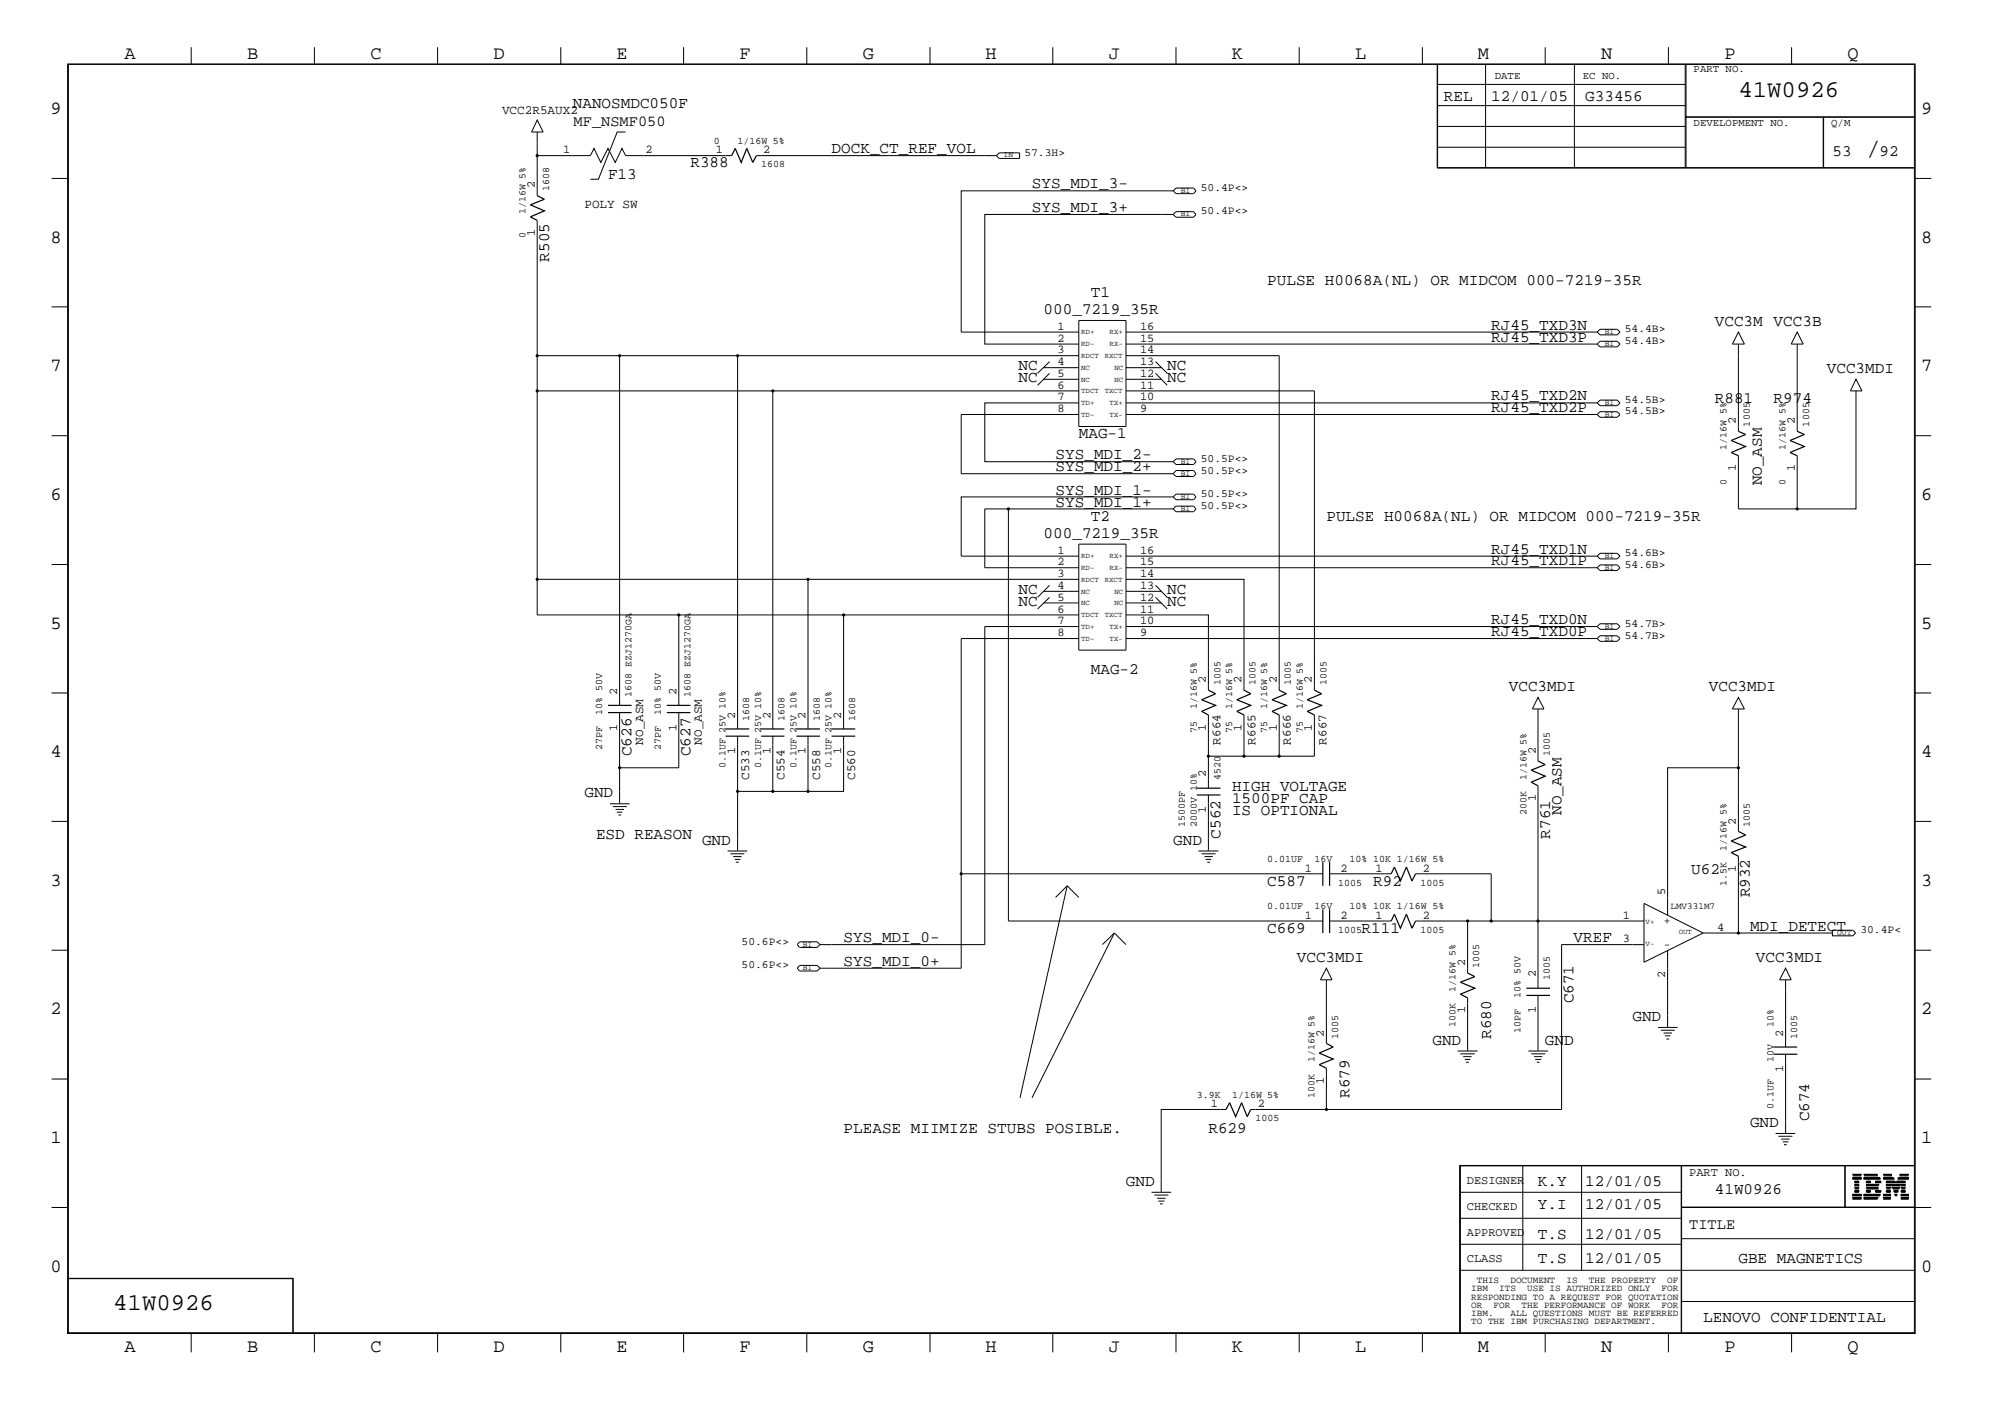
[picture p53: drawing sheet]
<svg xmlns="http://www.w3.org/2000/svg" width="423mm" height="300mm" viewBox="0 0 423 300" stroke-linecap="round" stroke-linejoin="round" font-family="sans-serif">
<defs><g id="words">
<text font-size="5.2" x="395" y="32.9">/</text>
<g font-size="5.1">
<text x="368" y="20.5">41W0926</text>
<text x="24" y="277.2">41W0926</text>
</g>
<g font-size="4">
<text x="26.3" y="12.5">A</text>
<text x="52.3" y="12.5">B</text>
<text x="78.4" y="12.5">C</text>
<text x="104.5" y="12.5">D</text>
<text x="130.5" y="12.5">E</text>
<text x="156.5" y="12.5">F</text>
<text x="182.6" y="12.5">G</text>
<text x="208.6" y="12.5">H</text>
<text x="234.7" y="12.5">J</text>
<text x="260.8" y="12.5">K</text>
<text x="286.9" y="12.5">L</text>
<text x="312.8" y="12.5">M</text>
<text x="338.9" y="12.5">N</text>
<text x="365" y="12.5">P</text>
<text x="391.1" y="12.5">Q</text>
<text x="10.7" y="24.1">9</text>
<text x="406.7" y="24.1">9</text>
<text x="10.7" y="51.4">8</text>
<text x="406.7" y="51.4">8</text>
<text x="10.7" y="78.6">7</text>
<text x="406.7" y="78.6">7</text>
<text x="10.7" y="105.8">6</text>
<text x="406.7" y="105.8">6</text>
<text x="10.7" y="133.1">5</text>
<text x="406.7" y="133.1">5</text>
<text x="10.7" y="160.2">4</text>
<text x="406.7" y="160.2">4</text>
<text x="10.7" y="187.5">3</text>
<text x="406.7" y="187.5">3</text>
<text x="10.7" y="214.6">2</text>
<text x="406.7" y="214.6">2</text>
<text x="10.7" y="241.9">1</text>
<text x="406.7" y="241.9">1</text>
<text x="10.7" y="269.2">0</text>
<text x="406.7" y="269.2">0</text>
<text x="26.3" y="286.2">A</text>
<text x="52.3" y="286.2">B</text>
<text x="78.4" y="286.2">C</text>
<text x="104.5" y="286.2">D</text>
<text x="130.5" y="286.2">E</text>
<text x="156.5" y="286.2">F</text>
<text x="182.6" y="286.2">G</text>
<text x="208.6" y="286.2">H</text>
<text x="234.7" y="286.2">J</text>
<text x="260.8" y="286.2">K</text>
<text x="286.9" y="286.2">L</text>
<text x="312.8" y="286.2">M</text>
<text x="338.9" y="286.2">N</text>
<text x="365" y="286.2">P</text>
<text x="391.1" y="286.2">Q</text>
</g>
<g font-size="3.4">
<text x="121.2" y="22.9">NANOSMDC050F</text>
<text x="305.6" y="21.4">REL</text>
<text x="315.6" y="21.4">12/01/05</text>
<text x="335.5" y="21.4">G33456</text>
<text x="146.1" y="35.4">R388</text>
<text x="176" y="32.4">DOCK_CT_REF_VOL</text>
<text x="387.9" y="32.9">53</text>
<text x="397.8" y="32.9">92</text>
<text x="128.7" y="37.9">F13</text>
<text x="218.4" y="39.9">SYS_MDI_3-</text>
<text x="218.4" y="44.9">SYS_MDI_3+</text>
<text x="116.2" y="55.4" transform="rotate(-90 116.2 55.4)">R505</text>
<text x="230.9" y="62.8">T1</text>
<text x="268.2" y="60.4">PULSE H0068A(NL) OR MIDCOM 000-7219-35R</text>
<text x="220.9" y="66.5">000_7219_35R</text>
<text x="315.6" y="69.8">RJ45_TXD3N</text>
<text x="363" y="69.1">VCC3M VCC3B</text>
<text x="315.6" y="72.3">RJ45_TXD3P</text>
<text x="215.6" y="78.4">NC</text>
<text x="215.6" y="80.9">NC</text>
<text x="247.1" y="78.4">NC</text>
<text x="247.1" y="80.9">NC</text>
<text x="386.7" y="79">VCC3MDI</text>
<text x="315.6" y="84.8">RJ45_TXD2N</text>
<text x="315.6" y="87.2">RJ45_TXD2P</text>
<text x="363" y="85.3">R881</text>
<text x="375.4" y="85.3">R974</text>
<text x="228.3" y="92.7">MAG-1</text>
<text x="223.4" y="99.7">SYS_MDI_2+</text>
<text x="223.4" y="97.2">SYS_MDI_2-</text>
<text x="223.4" y="104.7">SYS_MDI_1-</text>
<text x="223.4" y="107.2">SYS_MDI_1+</text>
<text x="373" y="102.7" transform="rotate(-90 373 102.7)">NO_ASM</text>
<text x="220.9" y="113.9">000_7219_35R</text>
<text x="230.9" y="110.2">T2</text>
<text x="280.8" y="110.2">PULSE H0068A(NL) OR MIDCOM 000-7219-35R</text>
<text x="315.6" y="117.2">RJ45_TXD1N</text>
<text x="315.6" y="119.6">RJ45_TXD1P</text>
<text x="215.6" y="125.7">NC</text>
<text x="247.1" y="125.7">NC</text>
<text x="215.6" y="128.2">NC</text>
<text x="247.1" y="128.2">NC</text>
<text x="315.6" y="132.1">RJ45_TXD0N</text>
<text x="315.6" y="134.6">RJ45_TXD0P</text>
<text x="230.9" y="142.6">MAG-2</text>
<text x="319.4" y="146.3">VCC3MDI</text>
<text x="361.7" y="146.3">VCC3MDI</text>
<text x="133.7" y="160" transform="rotate(-90 133.7 160)">C626</text>
<text x="146.1" y="160" transform="rotate(-90 146.1 160)">C627</text>
<text x="260.8" y="167.5">HIGH VOLTAGE</text>
<text x="123.7" y="168.7">GND</text>
<text x="260.8" y="172.5">IS OPTIONAL</text>
<text x="260.8" y="170">1500PF CAP</text>
<text x="330.5" y="172.5" transform="rotate(-90 330.5 172.5)">NO_ASM</text>
<text x="126.2" y="177.5">ESD REASON</text>
<text x="148.6" y="178.7">GND</text>
<text x="248.3" y="178.7">GND</text>
<text x="258.3" y="177.5" transform="rotate(-90 258.3 177.5)">C562</text>
<text x="328.1" y="177.5" transform="rotate(-90 328.1 177.5)">R761</text>
<text x="358" y="184.9">U62</text>
<text x="268.2" y="187.5">C587</text>
<text x="290.7" y="187.5">R92</text>
<text x="370.4" y="189.9" transform="rotate(-90 370.4 189.9)">R932</text>
<text x="268.2" y="197.4">C669</text>
<text x="288.2" y="197.4">R111</text>
<text x="370.4" y="196.9">MDI_DETECT</text>
<text x="178.6" y="199.4">SYS_MDI_0-</text>
<text x="274.5" y="203.6">VCC3MDI</text>
<text x="333.1" y="199.4">VREF</text>
<text x="371.7" y="203.6">VCC3MDI</text>
<text x="178.6" y="204.4">SYS_MDI_0+</text>
<text x="333.1" y="212.3" transform="rotate(-90 333.1 212.3)">C671</text>
<text x="303.2" y="221.1">GND</text>
<text x="315.6" y="219.9" transform="rotate(-90 315.6 219.9)">R680</text>
<text x="327" y="221.1">GND</text>
<text x="345.5" y="216.1">GND</text>
<text x="285.7" y="232.3" transform="rotate(-90 285.7 232.3)">R679</text>
<text x="178.6" y="239.8">PLEASE MIIMIZE STUBS POSIBLE.</text>
<text x="255.8" y="239.8">R629</text>
<text x="370.4" y="238.5">GND</text>
<text x="382.9" y="237.3" transform="rotate(-90 382.9 237.3)">C674</text>
<text x="238.3" y="251">GND</text>
<text x="325.5" y="251">K.Y</text>
<text x="335.5" y="251">12/01/05</text>
<text x="325.5" y="255.9">Y.I</text>
<text x="335.5" y="255.9">12/01/05</text>
<text x="363" y="252.7">41W0926</text>
<text x="325.5" y="262.2">T.S</text>
<text x="335.5" y="262.2">12/01/05</text>
<text x="325.5" y="267.2">T.S</text>
<text x="335.5" y="267.2">12/01/05</text>
<text x="368" y="267.2">GBE MAGNETICS</text>
<text x="360.5" y="279.7">LENOVO CONFIDENTIAL</text>
</g>
<g font-size="3.2">
<text x="121.4" y="26.7">MF_NSMF050</text>
<text x="357.5" y="260">TITLE</text>
</g>
<g font-size="2.7">
<text x="106.3" y="24.2">VCC2R5AUX2</text>
<text x="123.7" y="44.1">POLY SW</text>
<text x="136.1" y="157.6" transform="rotate(-90 136.1 157.6)">NO_ASM</text>
<text x="148.6" y="157.6" transform="rotate(-90 148.6 157.6)">NO_ASM</text>
<text x="258.3" y="157.6" transform="rotate(-90 258.3 157.6)">R664</text>
<text x="265.8" y="157.6" transform="rotate(-90 265.8 157.6)">R665</text>
<text x="273.2" y="157.6" transform="rotate(-90 273.2 157.6)">R666</text>
<text x="280.8" y="157.6" transform="rotate(-90 280.8 157.6)">R667</text>
<text x="158.6" y="165" transform="rotate(-90 158.6 165)">C533</text>
<text x="166" y="165" transform="rotate(-90 166 165)">C554</text>
<text x="173.6" y="165" transform="rotate(-90 173.6 165)">C558</text>
<text x="181" y="165" transform="rotate(-90 181 165)">C560</text>
</g>
<g font-size="2.5">
<text x="119.2" y="32.4">1</text>
<text x="136.7" y="32.4">2</text>
<text x="151.6" y="32.4">1</text>
<text x="161.5" y="32.4">2</text>
<text x="113.2" y="39.9" transform="rotate(-90 113.2 39.9)">2</text>
<text x="113.2" y="49.9" transform="rotate(-90 113.2 49.9)">1</text>
<text x="223.9" y="69.8">1</text>
<text x="241.3" y="69.8">16</text>
<text x="223.9" y="74.8">3</text>
<text x="223.9" y="77.3">4</text>
<text x="223.9" y="72.3">2</text>
<text x="241.3" y="77.3">13</text>
<text x="241.3" y="74.8">14</text>
<text x="241.3" y="72.3">15</text>
<text x="223.9" y="79.8">5</text>
<text x="223.9" y="82.3">6</text>
<text x="241.3" y="82.3">11</text>
<text x="241.3" y="79.8">12</text>
<text x="223.9" y="84.8">7</text>
<text x="223.9" y="87.2">8</text>
<text x="241.3" y="87.2">9</text>
<text x="241.3" y="84.8">10</text>
<text x="367.5" y="89.7" transform="rotate(-90 367.5 89.7)">2</text>
<text x="379.9" y="89.7" transform="rotate(-90 379.9 89.7)">2</text>
<text x="367.5" y="99.7" transform="rotate(-90 367.5 99.7)">1</text>
<text x="379.9" y="99.7" transform="rotate(-90 379.9 99.7)">1</text>
<text x="223.9" y="117.2">1</text>
<text x="223.9" y="119.6">2</text>
<text x="241.3" y="119.6">15</text>
<text x="241.3" y="117.2">16</text>
<text x="223.9" y="122.2">3</text>
<text x="223.9" y="124.6">4</text>
<text x="241.3" y="124.6">13</text>
<text x="241.3" y="122.2">14</text>
<text x="223.9" y="127.1">5</text>
<text x="223.9" y="129.6">6</text>
<text x="241.3" y="129.6">11</text>
<text x="241.3" y="127.1">12</text>
<text x="223.9" y="132.1">7</text>
<text x="223.9" y="134.6">8</text>
<text x="241.3" y="134.6">9</text>
<text x="241.3" y="132.1">10</text>
<text x="130.6" y="147.1" transform="rotate(-90 130.6 147.1)">2</text>
<text x="143.2" y="147.1" transform="rotate(-90 143.2 147.1)">2</text>
<text x="255.3" y="144.6" transform="rotate(-90 255.3 144.6)">2</text>
<text x="262.8" y="144.6" transform="rotate(-90 262.8 144.6)">2</text>
<text x="270.3" y="144.6" transform="rotate(-90 270.3 144.6)">2</text>
<text x="277.7" y="144.6" transform="rotate(-90 277.7 144.6)">2</text>
<text x="130.6" y="154.6" transform="rotate(-90 130.6 154.6)">1</text>
<text x="143.2" y="154.6" transform="rotate(-90 143.2 154.6)">1</text>
<text x="155.6" y="152.1" transform="rotate(-90 155.6 152.1)">2</text>
<text x="163.1" y="152.1" transform="rotate(-90 163.1 152.1)">2</text>
<text x="170.5" y="152.1" transform="rotate(-90 170.5 152.1)">2</text>
<text x="178.1" y="152.1" transform="rotate(-90 178.1 152.1)">2</text>
<text x="255.3" y="154.6" transform="rotate(-90 255.3 154.6)">1</text>
<text x="262.8" y="154.6" transform="rotate(-90 262.8 154.6)">1</text>
<text x="270.3" y="154.6" transform="rotate(-90 270.3 154.6)">1</text>
<text x="277.7" y="154.6" transform="rotate(-90 277.7 154.6)">1</text>
<text x="155.6" y="159.5" transform="rotate(-90 155.6 159.5)">1</text>
<text x="163.1" y="159.5" transform="rotate(-90 163.1 159.5)">1</text>
<text x="170.5" y="159.5" transform="rotate(-90 170.5 159.5)">1</text>
<text x="178.1" y="159.5" transform="rotate(-90 178.1 159.5)">1</text>
<text x="325.1" y="159.5" transform="rotate(-90 325.1 159.5)">2</text>
<text x="255.3" y="164.5" transform="rotate(-90 255.3 164.5)">2</text>
<text x="255.3" y="172" transform="rotate(-90 255.3 172)">1</text>
<text x="325.1" y="169.5" transform="rotate(-90 325.1 169.5)">1</text>
<text x="367.5" y="174.5" transform="rotate(-90 367.5 174.5)">2</text>
<text x="276.2" y="184.5">1</text>
<text x="283.7" y="184.5">2</text>
<text x="291.2" y="184.5">1</text>
<text x="301.2" y="184.5">2</text>
<text x="367.5" y="184.5" transform="rotate(-90 367.5 184.5)">1</text>
<text x="352.5" y="189.4" transform="rotate(-90 352.5 189.4)">5</text>
<text x="276.2" y="194.4">1</text>
<text x="283.7" y="194.4">2</text>
<text x="291.2" y="194.4">1</text>
<text x="301.2" y="194.4">2</text>
<text x="343.5" y="194.4">1</text>
<text x="363.5" y="196.9">4</text>
<text x="343.5" y="199.4">3</text>
<text x="310.1" y="204.4" transform="rotate(-90 310.1 204.4)">2</text>
<text x="325.1" y="206.8" transform="rotate(-90 325.1 206.8)">2</text>
<text x="352.5" y="206.9" transform="rotate(-90 352.5 206.9)">2</text>
<text x="310.1" y="214.4" transform="rotate(-90 310.1 214.4)">1</text>
<text x="325.1" y="214.4" transform="rotate(-90 325.1 214.4)">1</text>
<text x="280.2" y="219.4" transform="rotate(-90 280.2 219.4)">2</text>
<text x="377.4" y="219.4" transform="rotate(-90 377.4 219.4)">2</text>
<text x="377.4" y="226.8" transform="rotate(-90 377.4 226.8)">1</text>
<text x="280.2" y="229.4" transform="rotate(-90 280.2 229.4)">1</text>
<text x="256.3" y="234.3">1</text>
<text x="266.3" y="234.3">2</text>
<text x="310.5" y="250.6">DESIGNER</text>
<text x="357.5" y="248.8">PART NO.</text>
<text x="310.5" y="256.1">CHECKED</text>
<text x="310.5" y="261.5">APPROVED</text>
<text x="310.5" y="267">CLASS</text>
</g>
<g font-size="2.4">
<text x="216.8" y="32.9">57.3H&gt;</text>
<text x="254.2" y="40.4">50.4P&lt;&gt;</text>
<text x="254.2" y="45.4">50.4P&lt;&gt;</text>
<text x="343.9" y="70.3">54.4B&gt;</text>
<text x="343.9" y="72.8">54.4B&gt;</text>
<text x="343.9" y="85.3">54.5B&gt;</text>
<text x="343.9" y="87.7">54.5B&gt;</text>
<text x="254.2" y="100.2">50.5P&lt;&gt;</text>
<text x="254.2" y="97.7">50.5P&lt;&gt;</text>
<text x="254.2" y="105.2">50.5P&lt;&gt;</text>
<text x="254.2" y="107.7">50.5P&lt;&gt;</text>
<text x="343.9" y="117.7">54.6B&gt;</text>
<text x="343.9" y="120.1">54.6B&gt;</text>
<text x="343.9" y="132.6">54.7B&gt;</text>
<text x="343.9" y="135.1">54.7B&gt;</text>
<text x="352.2" y="195.5">+</text>
<text x="393.8" y="197.4">30.4P&lt;</text>
<text x="157" y="199.9">50.6P&lt;&gt;</text>
<text x="352.2" y="200.6">-</text>
<text x="157" y="204.9">50.6P&lt;&gt;</text>
</g>
<g font-size="2.3">
<text x="316.4" y="16.7">DATE</text>
<text x="335" y="16.7">EC NO.</text>
<text x="358.5" y="15.2">PART NO.</text>
<text x="358.5" y="26.6">DEVELOPMENT NO.</text>
<text x="387.6" y="26.6">Q/M</text>
</g>
<g font-size="2.1">
<text x="151.1" y="30.4">0</text>
<text x="156.1" y="30.4">1/16W 5%</text>
<text x="161.1" y="35.4">1608</text>
<text x="116.2" y="40.4" transform="rotate(-90 116.2 40.4)">1608</text>
<text x="111.3" y="45.4" transform="rotate(-90 111.3 45.4)">1/16W 5%</text>
<text x="111.3" y="50.4" transform="rotate(-90 111.3 50.4)">0</text>
<text x="365.4" y="95.2" transform="rotate(-90 365.4 95.2)">1/16W 5%</text>
<text x="370.4" y="90.3" transform="rotate(-90 370.4 90.3)">1005</text>
<text x="378" y="95.2" transform="rotate(-90 378 95.2)">1/16W 5%</text>
<text x="382.9" y="90.3" transform="rotate(-90 382.9 90.3)">1005</text>
<text x="365.4" y="102.7" transform="rotate(-90 365.4 102.7)">0</text>
<text x="378" y="102.7" transform="rotate(-90 378 102.7)">0</text>
<text x="133.7" y="147.6" transform="rotate(-90 133.7 147.6)">1608 EZJ1270GA</text>
<text x="146.1" y="147.6" transform="rotate(-90 146.1 147.6)">1608 EZJ1270GA</text>
<text x="258.3" y="145" transform="rotate(-90 258.3 145)">1005</text>
<text x="265.8" y="145" transform="rotate(-90 265.8 145)">1005</text>
<text x="273.2" y="145" transform="rotate(-90 273.2 145)">1005</text>
<text x="280.8" y="145" transform="rotate(-90 280.8 145)">1005</text>
<text x="127.4" y="151.3" transform="rotate(-90 127.4 151.3)">10% 50V</text>
<text x="139.9" y="151.3" transform="rotate(-90 139.9 151.3)">10% 50V</text>
<text x="158.6" y="152.6" transform="rotate(-90 158.6 152.6)">1608</text>
<text x="166" y="152.6" transform="rotate(-90 166 152.6)">1608</text>
<text x="173.6" y="152.6" transform="rotate(-90 173.6 152.6)">1608</text>
<text x="181" y="152.6" transform="rotate(-90 181 152.6)">1608</text>
<text x="253.3" y="155" transform="rotate(-90 253.3 155)">75</text>
<text x="253.3" y="150" transform="rotate(-90 253.3 150)">1/16W 5%</text>
<text x="260.8" y="155" transform="rotate(-90 260.8 155)">75</text>
<text x="260.8" y="150" transform="rotate(-90 260.8 150)">1/16W 5%</text>
<text x="268.2" y="155" transform="rotate(-90 268.2 155)">75</text>
<text x="268.2" y="150" transform="rotate(-90 268.2 150)">1/16W 5%</text>
<text x="275.8" y="155" transform="rotate(-90 275.8 155)">75</text>
<text x="275.8" y="150" transform="rotate(-90 275.8 150)">1/16W 5%</text>
<text x="127.4" y="158.7" transform="rotate(-90 127.4 158.7)">27PF</text>
<text x="139.9" y="158.7" transform="rotate(-90 139.9 158.7)">27PF</text>
<text x="328.1" y="160" transform="rotate(-90 328.1 160)">1005</text>
<text x="153.6" y="162.5" transform="rotate(-90 153.6 162.5)">0.1UF 25V 10%</text>
<text x="161.1" y="162.5" transform="rotate(-90 161.1 162.5)">0.1UF 25V 10%</text>
<text x="168.6" y="162.5" transform="rotate(-90 168.6 162.5)">0.1UF 25V 10%</text>
<text x="176" y="162.5" transform="rotate(-90 176 162.5)">0.1UF 25V 10%</text>
<text x="258.3" y="165" transform="rotate(-90 258.3 165)">4520</text>
<text x="323.1" y="165" transform="rotate(-90 323.1 165)">1/16W 5%</text>
<text x="323.1" y="172.5" transform="rotate(-90 323.1 172.5)">200K</text>
<text x="250.8" y="175" transform="rotate(-90 250.8 175)">1500PF</text>
<text x="253.3" y="175" transform="rotate(-90 253.3 175)">2000V 10%</text>
<text x="370.4" y="175" transform="rotate(-90 370.4 175)">1005</text>
<text x="268.2" y="182.5">0.01UF</text>
<text x="278.2" y="182.5">16V</text>
<text x="285.7" y="182.5">10% 10K 1/16W 5%</text>
<text x="365.4" y="180" transform="rotate(-90 365.4 180)">1/16W 5%</text>
<text x="283.2" y="187.5">1005</text>
<text x="300.7" y="187.5">1005</text>
<text x="365.4" y="187.5" transform="rotate(-90 365.4 187.5)">1.5K</text>
<text x="268.2" y="192.4">0.01UF</text>
<text x="278.2" y="192.4">16V</text>
<text x="283.2" y="197.4">1005</text>
<text x="285.7" y="192.4">10% 10K 1/16W 5%</text>
<text x="300.7" y="197.4">1005</text>
<text x="308.1" y="209.9" transform="rotate(-90 308.1 209.9)">1/16W 5%</text>
<text x="313.1" y="204.9" transform="rotate(-90 313.1 204.9)">1005</text>
<text x="328.1" y="207.3" transform="rotate(-90 328.1 207.3)">1005</text>
<text x="321.8" y="211.2" transform="rotate(-90 321.8 211.2)">10% 50V</text>
<text x="283.2" y="219.9" transform="rotate(-90 283.2 219.9)">1005</text>
<text x="308.1" y="217.3" transform="rotate(-90 308.1 217.3)">100K</text>
<text x="321.8" y="218.6" transform="rotate(-90 321.8 218.6)">10PF</text>
<text x="375.4" y="217.3" transform="rotate(-90 375.4 217.3)">10%</text>
<text x="380.4" y="219.9" transform="rotate(-90 380.4 219.9)">1005</text>
<text x="278.2" y="224.8" transform="rotate(-90 278.2 224.8)">1/16W 5%</text>
<text x="375.4" y="224.8" transform="rotate(-90 375.4 224.8)">10V</text>
<text x="253.3" y="232.3">3.9K</text>
<text x="260.8" y="232.3">1/16W 5%</text>
<text x="278.2" y="232.3" transform="rotate(-90 278.2 232.3)">100K</text>
<text x="265.8" y="237.3">1005</text>
<text x="375.4" y="234.8" transform="rotate(-90 375.4 234.8)">0.1UF</text>
</g>
<g font-size="2">
<text x="353.6" y="192.4">LMV331M7</text>
<text x="311.4" y="273.2">IBM</text>
<text x="311.4" y="275">RESPONDING TO A REQUEST FOR QUOTATION</text>
<text x="312.6" y="271.4">THIS</text>
<text x="317.3" y="273.2">ITS</text>
<text x="319.7" y="271.4">DOCUMENT</text>
<text x="323.3" y="273.2">USE IS AUTHORIZED ONLY</text>
<text x="331.6" y="271.4">IS</text>
<text x="336.3" y="271.4">THE PROPERTY</text>
<text x="351.7" y="273.2">FOR</text>
<text x="352.9" y="271.4">OF</text>
<text x="311.4" y="276.7">OR</text>
<text x="311.4" y="278.6">IBM.</text>
<text x="311.4" y="280.2">TO THE IBM PURCHASING DEPARTMENT.</text>
<text x="316.1" y="276.7">FOR</text>
<text x="319.7" y="278.6">ALL QUESTIONS MUST BE REFERRED</text>
<text x="322.1" y="276.7">THE PERFORMANCE OF WORK</text>
<text x="351.7" y="276.7">FOR</text>
</g>
<g font-size="1.7">
<text x="212.4" y="33.3">IN</text>
<text x="249.9" y="40.8">BI</text>
<text x="249.9" y="45.8">BI</text>
<text x="339.7" y="70.8">BI</text>
<text x="339.7" y="73.2">BI</text>
<text x="339.7" y="88.2">BI</text>
<text x="339.7" y="85.7">BI</text>
<text x="249.9" y="98.1">BI</text>
<text x="249.9" y="100.7">BI</text>
<text x="249.9" y="105.7">BI</text>
<text x="249.9" y="108.1">BI</text>
<text x="339.7" y="118.1">BI</text>
<text x="339.7" y="120.6">BI</text>
<text x="339.7" y="133.1">BI</text>
<text x="339.7" y="135.6">BI</text>
<text x="388.9" y="197.9">OUT</text>
<text x="169.9" y="200.3">BI</text>
<text x="169.9" y="205.3">BI</text>
</g>
<g font-size="1.6">
<text x="228.9" y="70.8">RD+</text>
<text x="234.9" y="70.8">RX+</text>
<text x="228.9" y="75.8">RDCT</text>
<text x="228.9" y="73.3">RD-</text>
<text x="233.8" y="75.8">RXCT</text>
<text x="234.9" y="73.3">RX-</text>
<text x="228.9" y="83.2">TDCT</text>
<text x="228.9" y="80.8">NC</text>
<text x="228.9" y="78.2">NC</text>
<text x="233.8" y="83.2">TXCT</text>
<text x="235.9" y="80.8">NC</text>
<text x="235.9" y="78.2">NC</text>
<text x="228.9" y="88.2">TD-</text>
<text x="228.9" y="85.8">TD+</text>
<text x="234.9" y="88.2">TX-</text>
<text x="234.9" y="85.8">TX+</text>
<text x="228.9" y="118.1">RD+</text>
<text x="234.9" y="118.1">RX+</text>
<text x="228.9" y="125.6">NC</text>
<text x="228.9" y="123.1">RDCT</text>
<text x="228.9" y="120.6">RD-</text>
<text x="233.8" y="123.1">RXCT</text>
<text x="234.9" y="120.6">RX-</text>
<text x="235.9" y="125.6">NC</text>
<text x="228.9" y="130.6">TDCT</text>
<text x="228.9" y="128.1">NC</text>
<text x="233.8" y="130.6">TXCT</text>
<text x="235.9" y="128.1">NC</text>
<text x="228.9" y="135.6">TD-</text>
<text x="228.9" y="133.1">TD+</text>
<text x="234.9" y="135.6">TX-</text>
<text x="234.9" y="133.1">TX+</text>
<text x="348.3" y="195.6">V+</text>
<text x="355.3" y="197.7">OUT</text>
<text x="348.3" y="200.2">V-</text>
</g>
</g></defs>
<g fill="none" stroke="#000" stroke-width=".25">
<path d="M154.9 32.9l.7-1.5 1.3 3 1.2-3 1.2 3 .8-1.5M113.7 41.4l1.5 .8-2.9 1.1 2.9 1.3-2.9 1.3 1.4 .8M368 91.3l1.5 .6-3.1 1.3 3.1 1.3-3.1 1.3 1.6 .6M380.4 91.3l1.5 .6-3 1.3 3 1.3-3 1.3 1.5 .6M128.7 150.8h5M128.7 149.3h5M141.1 150.8h5M141.1 149.3h5M153.6 155.8h5M153.6 154.3h5M161.1 155.8h4.9M161.1 154.3h4.9"/>
<path d="M168.6 155.8h5M168.6 154.3h5M176 155.8h5M176 154.3h5M255.8 146.1l1.5 .7-3 1.3 3 1.2-3 1.2 1.5 .8M263.3 146.1l1.5 .7-3 1.3 3 1.2-3 1.2 1.5 .8M270.8 146.1l1.5 .7-3.1 1.3 3.1 1.2-3.1 1.2 1.6 .8M278.2 146.1l1.5 .7-3 1.3 3 1.2-3 1.2 1.5 .8M253.3 168.2h5M253.3 166.8h5M325.5 161l1.6 .8-3 1.2 3 1.3-3 1.2 1.4 .8M368 175.9l1.5 .8-3.1 1.3 3.1 1.2-3.1 1.2 1.6 .8"/>
<path d="M280 182.5v5M280 192.4v5M281.4 182.5v5M281.4 192.4v5M294.5 194.9l.6-1.4 1.3 2.9 1.3-2.9 1.2 2.9 .7-1.5M294.5 184.9l.6-1.4 1.3 2.9 1.3-2.9 1.2 2.9 .7-1.5M310.6 205.9l1.6 .8-3.1 1.2 3.1 1.2-3.1 1.3 1.5 .8M323.1 210.7h5M323.1 209.1h5M259.5 234.8l.8-1.5 1.2 3 1.3-3 1.2 3 .8-1.5M280.8 220.8l1.4 .8-3 1.2 3 1.3-3 1.2 1.6 .8M375.4 223.1h5"/>
<path d="M375.4 221.6h5"/>
</g>
<g fill="none" stroke="#000" stroke-width=".21">
<path d="M14.3 13.5h391.1v268.7h-391.1zM14.5 13.6h390.7v268.4h-390.7zM40.5 10v3.5M66.5 10v3.5M92.6 10v3.5M118.7 10v3.5M144.7 10v3.5M170.8 10v3.5M196.9 10v3.5M222.8 10v3.5M248.9 10v3.5M275 10v3.5"/>
<path d="M301.1 10v3.5M304.2 13.5v22.1h101.2M304.2 17.9h52.5M304.3 13.5v22.1M314.5 13.5v22.1M327.1 10v3.5M333.2 13.5v22.1M353.1 10v3.5M356.7 13.5v22.1M356.9 13.5v22.1M379.2 10v3.5M10.9 37.8h3.4"/>
<path d="M113.7 25.4l1.3 2.5h-2.5zM113.7 27.9v5M132.4 27.9h-1.8l-3.9 10h-1.7M154.9 32.9h-22.5l-.7-1.5-1.5 3-1.5-3-1.5 3-1.5-3-.7 1.5h-11.3v8.5M160.1 32.9h50.8M211.5 32.3h4.3v1.2h-4.3l-.6-.6zM248.9 39.8h3.7l.6 .6-.6 .6h-3.7l-.6-.6zM304.2 35.5h101.2M304.2 26.8h52.5M304.2 22.4h52.5M304.3 31.2h52.4M356.7 24.8h48.7"/>
<path d="M356.7 24.7h48.7M385.9 24.8v10.8M386 24.8v10.8M405.4 37.8h3.4M113.7 46.7v28.6h17.4M248.3 45.4h-39.9v27.4h19.9M248.3 40.4h-44.8v29.9h24.8M248.9 44.8h3.7l.6 .6-.6 .6h-3.7l-.6-.6zM10.9 64.9h3.4M113.7 75.3v54.8h30M131.1 75.3v74M131.1 75.3h97.2"/>
<path d="M156.1 75.3v79M220.9 77.8h7.4M222.2 76.5l-2.6 2.5M222.2 79l-2.6 2.5M228.3 67.8h10v22.5h-10zM238.3 75.3h32.5v70.8M238.3 77.8h7.5M238.3 72.8h99.8M238.3 70.3h99.8M244.6 76.5l2.5 2.5M244.6 79l2.5 2.5M338.7 72.2h3.6l.6 .6-.6 .6h-3.6l-.6-.6z"/>
<path d="M338.7 69.7h3.6l.6 .6-.6 .6h-3.6l-.6-.6zM368 70.3l1.2 2.5h-2.5zM368 72.8v18.5M380.4 70.3l1.3 2.5h-2.6zM380.4 72.8v18.5M405.4 64.9h3.4M10.9 92.2h3.4M113.7 82.7h114.6M163.6 82.7v71.6M220.9 80.3h7.4M228.3 85.3h-19.9v12.4h39.9M228.3 87.7h-24.8v12.5h44.8"/>
<path d="M238.3 82.7h39.9v63.4M238.3 87.7h99.8M238.3 85.3h99.8M238.3 80.3h7.5M248.9 97.1h3.7l.6 .6-.6 .6h-3.7l-.6-.6zM248.9 99.6h3.7l.6 .6-.6 .6h-3.7l-.6-.6zM338.7 87.1h3.6l.6 .6-.6 .6h-3.6l-.6-.6zM338.7 84.7h3.6l.6 .6-.6 .6h-3.6l-.6-.6zM380.4 96.4v11.3M392.9 80.3l1.2 2.4h-2.4zM392.9 82.7v25h-24.9v-11.3M405.4 92.2h3.4"/>
<path d="M10.9 119.5h3.4M213.4 107.7v87.2h66.6M228.3 115.1h10v22.5h-10zM238.3 117.7h99.8M248.3 105.2h-44.8v12.5h24.8M248.3 107.7h-39.9v12.4h19.9M248.9 104.6h3.7l.6 .6-.6 .5h-3.7l-.6-.5zM248.9 107.1h3.7l.6 .6-.6 .6h-3.7l-.6-.6zM338.7 117.1h3.6l.6 .6-.6 .6h-3.6l-.6-.6zM338.7 119.5h3.6l.6 .6-.6 .6h-3.6l-.6-.6zM405.4 119.5h3.4M113.7 122.6h114.6"/>
<path d="M143.7 130.1h34.9v24.2M143.7 130.1v19.2M171 122.6v31.7M178.6 130.1h49.7M220.9 127.6h7.4M220.9 125.1h7.4M222.2 126.4l-2.6 2.5M222.2 123.9l-2.6 2.5M228.3 135.1h-24.8v49.8h76.5M228.3 132.6h-19.9v67.3h-34.8M238.3 130.1h17.5v16M238.3 122.6h25v23.5"/>
<path d="M238.3 135.1h99.8M238.3 132.6h99.8M238.3 127.6h7.5M238.3 125.1h7.5M238.3 120.1h99.8M244.6 123.9l2.5 2.5M244.6 126.4l2.5 2.5M338.7 132h3.6l.6 .6-.6 .6h-3.6l-.6-.6zM338.7 134.5h3.6l.6 .6-.6 .6h-3.6l-.6-.6zM10.9 146.6h3.4M131.1 150.8v11.7M143.7 150.8v11.7h-12.6v7.5"/>
<path d="M156.1 155.8v24.2M163.6 155.8v11.7M171 155.8v11.7M178.6 155.8v11.7h-15M255.8 151.3v15.5M263.3 151.3v8.7h7.5M270.8 151.3v8.7h7.4v-8.7M325.5 147.6l1.3 2.4h-2.4zM325.5 150v11M368 147.6l1.2 2.4h-2.5zM368 150v25.9M405.4 146.6h3.4"/>
<path d="M10.9 173.8h3.4M129.1 170.1h4.2M129.7 170.7h3M130.3 171.3h1.8M130.6 171.9h1.1M130.9 172.5h.6M156.1 167.5h7.5M255.8 168.2v11.8M255.8 160h7.5M325.5 166.3v28.6h-14.9M368 162.5h-15v31.1M405.4 173.8h3.4"/>
<path d="M154 180.1h4.2M154.6 180.7h3M155.2 181.3h1.8M155.5 181.9h1.2M155.8 182.5h.6M169.2 199.3h3.8l.6 .6-.6 .6h-3.8l-.5-.6zM203.5 184.9v20h-29.9M225.9 187.5l-10 44.8M225.9 187.5l2.4 2.4M225.9 187.5l-2.5 2.4M235.9 197.4l2.4 2.5M235.9 197.4l-17.5 34.9"/>
<path d="M235.9 197.4l-2.6 2.5M253.7 180.1h4.2M254.3 180.7h3M254.9 181.3h1.8M255.2 181.9h1.2M255.5 182.5h.6M281.4 184.9h13.1M281.4 194.9h13.1M299.6 184.9h16v10M299.6 194.9h11M310.6 194.9v11M348 194.9h-22.5v14.2"/>
<path d="M348 191.2l12.5 6.2-12.5 6.2zM348 199.9h-17.5v34.9h-65.7M360.5 197.4h27.4M368 181.2v16.2M387.9 196.9h4.3l.6 .5-.6 .6h-4.3zM10.9 201.1h3.4M169.2 204.3h3.8l.6 .6-.6 .6h-3.8l-.5-.6zM280.8 204.9l1.1 2.4h-2.4zM280.8 207.3v13.5M310.6 211.2v11.1M325.5 210.7v11.6M350.9 217.4h4.2"/>
<path d="M351.5 218h3M352.1 218.6h1.8M352.4 219.2h1.2M352.7 219.9h.6M353 201.2v16.1M378 204.9l1.1 2.4h-2.4zM378 207.3v14.3M405.4 201.1h3.4M10.9 228.3h3.4M259.5 234.8h-13.7v17.4M280.8 226.1v8.7M308.5 222.4h4.3"/>
<path d="M309.1 223h3.1M309.7 223.6h1.8M310 224.2h1.2M310.3 224.8h.6M323.5 222.4h4.2M324.1 223h3M324.7 223.6h1.8M325 224.2h1.2M325.3 224.8h.6M375.8 239.9h4.2M378 223.1v16.7M405.4 228.3h3.4"/>
<path d="M10.9 255.5h3.4M243.8 252.3h4.1M244.3 252.9h3M244.9 253.6h1.8M245.2 254.2h1.3M245.5 254.8h.6M308.9 252.3h47M308.9 246.7h96.5M308.9 257.8h47M309.1 246.6v35.4M322.3 246.6v22.2M334.8 246.6v22.2"/>
<path d="M355.9 246.6v35.4M355.9 255.4h49.5M355.9 255.5h52.9M376.4 240.5h3M377 241h1.8M377.4 241.6h1.1M377.6 242.2h.6M390.5 246.6v8.9M390.6 246.6v8.9M392.2 253.7h1.8zM392.2 253.6h1.8zM392.2 253.4l1.8 .1z"/>
<path d="M392.2 253l1.8 .1zM392.2 252.8l1.8 .1zM392.2 252.7l1.8 .1zM392.2 249.4l1.8 .1zM392.2 249.3l1.8 .1zM392.2 249.2l1.8 .1zM392.2 248.8h1.8zM392.2 248.7h1.8zM392.2 248.5l1.8 .1zM392.6 252.3h.8zM392.6 252.1l.8 .1zM392.6 252l.8 .1z"/>
<path d="M392.6 251.6h.8zM392.6 251.5h.8zM392.6 251.3l.8 .1zM392.6 250.9l.8 .1zM392.6 250.8h.8zM392.6 250.6l.8 .1zM392.6 250.2l.8 .1zM392.6 250l.8 .1zM392.6 249.9h.8zM394.5 253.7h2.8zM394.5 253.6h2.9zM394.5 253.4l3 .1z"/>
<path d="M394.5 248.8h3zM394.5 248.7h2.9zM394.5 248.5l2.8 .1zM394.5 253l3.3 .1zM394.5 252.8l3.4 .1zM394.5 252.7l3.4 .1zM394.5 249.4l3.4 .1zM394.5 249.3l3.4 .1zM394.5 249.2l3.3 .1zM395.1 251.6h2.6zM395.1 251.5h2.5zM395.1 251.3l2.4 .1z"/>
<path d="M395.1 250.9l2.4 .1zM395.1 250.8h2.5zM395.1 250.6l2.6 .1zM395.1 252.3h.8zM395.1 252.1l.8 .1zM395.1 252l.8 .1zM395.1 250.2l.8 .1zM395.1 250l.8 .1zM395.1 249.9h.8zM397 252.3h1.1zM397 252.1l1.1 .1zM397 252l1.1 .1z"/>
<path d="M397 250.2l1.1 .1zM397 250l1.1 .1zM397 249.9h1.1zM398.7 253.7h1.4zM398.7 253.6h1.4zM398.7 253.4l1.4 .1zM398.7 253l1.4 .1zM398.7 252.8l1.4 .1zM398.7 252.7l1.4 .1zM398.7 249.4l2.2 .1zM398.7 249.3l2.1 .1zM398.7 249.2l2 .1z"/>
<path d="M398.7 248.8h1.8zM398.7 248.7h1.8zM398.7 248.5l1.7 .1zM399.3 252.3h.8zM399.3 252.1l.8 .1zM399.3 252l.8 .1zM399.3 251.6h.8zM399.3 251.5h.8zM399.3 251.3l.8 .1zM399.3 250.9l.8 .1zM399.3 250.8h.8zM399.3 250.6l.8 .1z"/>
<path d="M399.3 250.2l1.9 .1zM399.3 250l1.9 .1zM399.3 249.9h1.8zM400.3 250.6l2 .1zM400.4 250.9l1.8 .1zM400.4 250.8h1.8zM400.5 251.3l1.6 .1zM400.6 251.5h1.5zM400.6 251.6h1.4zM400.9 252.1l.8 .1zM400.9 252l.8 .1zM401 252.3h.7z"/>
<path d="M401.1 252.7l.4 .1zM401.2 252.8l.3 .1zM401.2 253l.2 .1zM401.4 250.2l1.9 .1zM401.5 250l1.8 .1zM401.5 249.9h1.8zM401.7 249.4l2.2 .1zM401.8 249.3l2.1 .1zM401.8 249.2l2.1 .1zM402.1 248.8h1.8zM402.1 248.7h1.8zM402.2 248.5l1.7 .1z"/>
<path d="M402.4 253.7h1.5zM402.4 253.6h1.5zM402.4 253.4l1.5 .1zM402.4 253l1.5 .1zM402.4 252.8l1.5 .1zM402.4 252.7l1.5 .1zM402.4 252.3h.9zM402.4 252.1l.9 .1zM402.4 252l.9 .1zM402.4 251.6h.9zM402.4 251.5h.9zM402.4 251.3l.9 .1z"/>
<path d="M402.4 250.9l.9 .1zM402.4 250.8h.9zM402.4 250.6l.9 .1zM405.4 246.6h-96.5v35.4M14.3 270.5h47.8v11.5M14.3 270.6h47.8M62 270.5v11.5M308.9 268.8h96.5M308.9 263.3h47M355.9 275.4h49.5M355.9 262.1h49.5M40.5 282v4.2"/>
<path d="M66.5 282v4.2M92.6 282v4.2M118.7 282v4.2M144.7 282v4.2M170.8 282v4.2M196.9 282v4.2M222.8 282v4.2M248.9 282v4.2M275 282v4.2M301.1 282v4.2M327.1 282v4.2M353.1 282v4.2"/>
<path d="M379.2 282v4.2"/>
</g>
<g fill="#000">
<circle cx="113.7" cy="32.9" r=".34"/>
<circle cx="113.7" cy="75.3" r=".34"/>
<circle cx="131.1" cy="75.3" r=".34"/>
<circle cx="156.1" cy="75.3" r=".34"/>
<circle cx="113.7" cy="82.7" r=".34"/>
<circle cx="163.6" cy="82.7" r=".34"/>
<circle cx="213.4" cy="107.7" r=".34"/>
<circle cx="380.4" cy="107.7" r=".34"/>
<circle cx="113.7" cy="122.6" r=".34"/>
<circle cx="143.7" cy="130.1" r=".34"/>
<circle cx="171" cy="122.6" r=".34"/>
<circle cx="178.6" cy="130.1" r=".34"/>
<circle cx="131.1" cy="162.5" r=".34"/>
<circle cx="156.1" cy="167.5" r=".34"/>
<circle cx="163.6" cy="167.5" r=".34"/>
<circle cx="171" cy="167.5" r=".34"/>
<circle cx="255.8" cy="160" r=".34"/>
<circle cx="263.3" cy="160" r=".34"/>
<circle cx="270.8" cy="160" r=".34"/>
<circle cx="368" cy="162.5" r=".34"/>
<circle cx="203.5" cy="184.9" r=".34"/>
<circle cx="310.6" cy="194.9" r=".34"/>
<circle cx="315.6" cy="194.9" r=".34"/>
<circle cx="325.5" cy="194.9" r=".34"/>
<circle cx="368" cy="197.4" r=".34"/>
<circle cx="280.8" cy="234.8" r=".34"/>
</g>
<use href="#words"/>
</svg>
